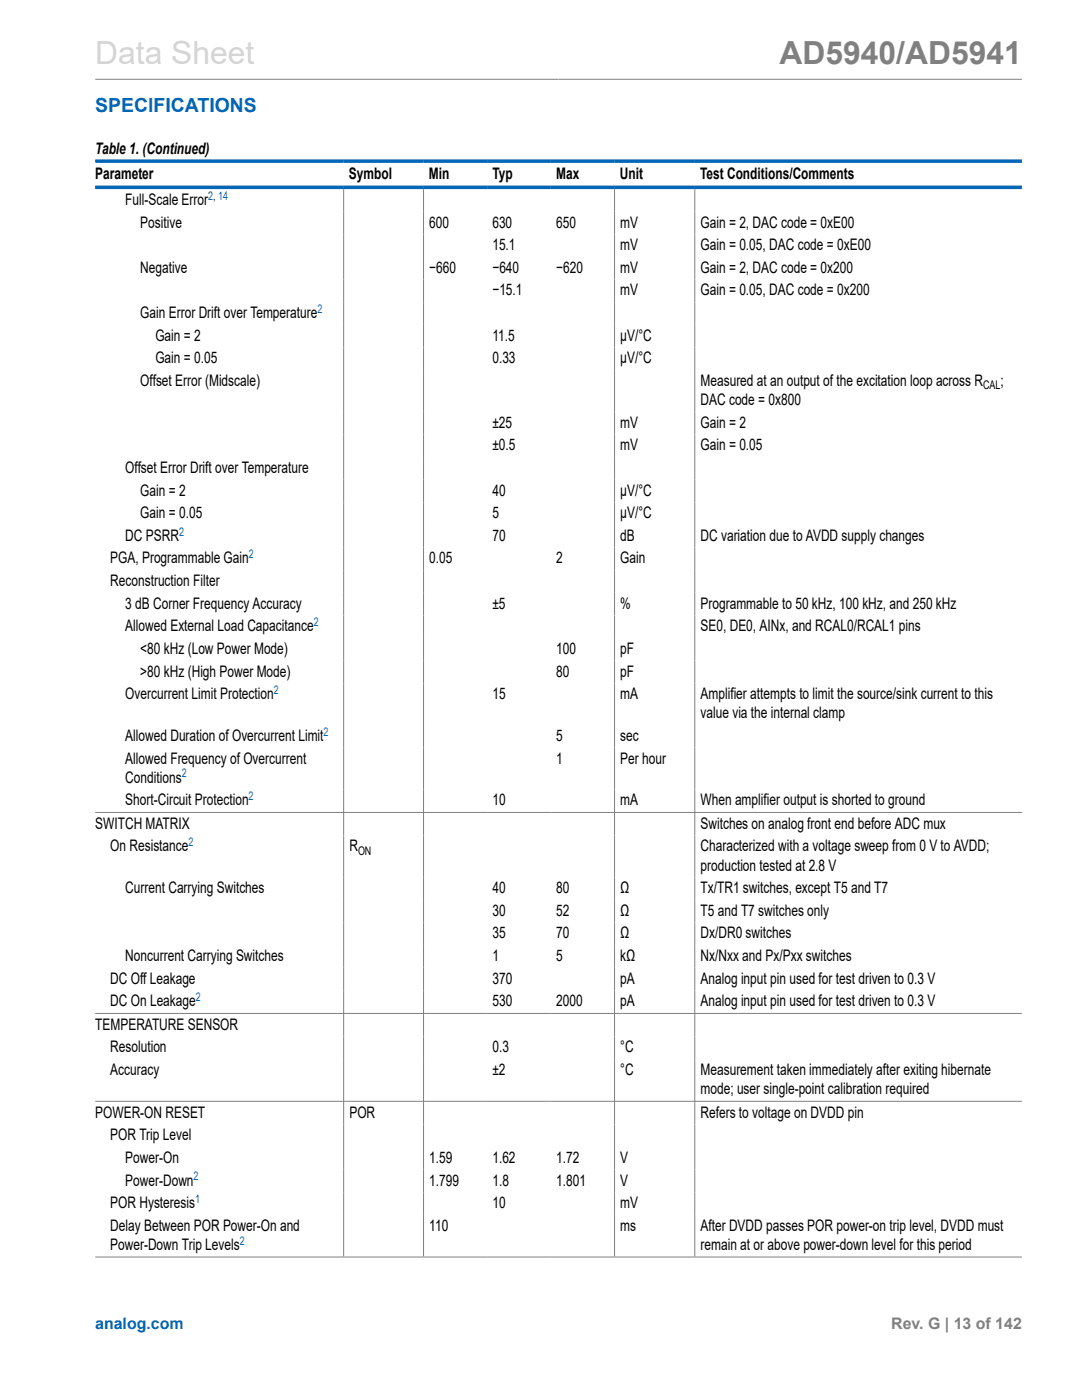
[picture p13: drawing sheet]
<svg xmlns="http://www.w3.org/2000/svg" width="216mm" height="279mm" viewBox="0 0 216 279" stroke-linecap="round" stroke-linejoin="round" font-family="sans-serif">
<defs><g id="words">
<text font-size="6.3" fill="#d3d3d3" x="19" y="12.7">Data Sheet</text>
<text font-size="6.3" fill="#808080" x="155.5" y="12.7">AD5940/AD5941</text>
<text font-size="3.9" fill="#0067b8" x="19" y="22.3">SPECIFICATIONS</text>
<g font-size="3.2">
<text x="19" y="30.8">Table 1. (Continued)</text>
<text x="19" y="35.7">Parameter</text>
<text x="69.6" y="35.7">Symbol</text>
<text x="85.6" y="35.7">Min</text>
<text x="98.3" y="35.7">Typ</text>
<text x="111" y="35.7">Max</text>
<text x="123.7" y="35.7">Unit</text>
<text x="139.7" y="35.7">Test Conditions/Comments</text>
<text x="25" y="40.9">Full-Scale Error</text>
<text x="28" y="45.4">Positive</text>
<text x="85.7" y="45.4">600</text>
<text x="98.3" y="45.4">630</text>
<text x="111" y="45.4">650</text>
<text x="123.8" y="45.4">mV</text>
<text x="139.8" y="45.4">Gain = 2, DAC code = 0xE00</text>
<text x="98.3" y="49.9">15.1</text>
<text x="123.8" y="49.9">mV</text>
<text x="139.8" y="49.9">Gain = 0.05, DAC code = 0xE00</text>
<text x="28" y="54.5">Negative</text>
<text x="85.7" y="54.5">−660</text>
<text x="98.3" y="54.5">−640</text>
<text x="98.3" y="59">−15.1</text>
<text x="111" y="54.5">−620</text>
<text x="123.8" y="54.5">mV</text>
<text x="123.8" y="59">mV</text>
<text x="139.8" y="54.5">Gain = 2, DAC code = 0x200</text>
<text x="139.8" y="59">Gain = 0.05, DAC code = 0x200</text>
<text x="28" y="63.5">Gain Error Drift over Temperature</text>
<text x="31" y="68">Gain = 2</text>
<text x="98.3" y="68">11.5</text>
<text x="123.8" y="68">µV/°C</text>
<text x="28" y="77">Offset Error (Midscale)</text>
<text x="31" y="72.5">Gain = 0.05</text>
<text x="98.3" y="72.5">0.33</text>
<text x="123.8" y="72.5">µV/°C</text>
<text x="139.8" y="77">Measured at an output of the excitation loop across R</text>
<text x="199.6" y="77">;</text>
<text x="139.8" y="80.8">DAC code = 0x800</text>
<text x="98.3" y="85.4">±25</text>
<text x="98.3" y="89.9">±0.5</text>
<text x="123.8" y="85.4">mV</text>
<text x="123.8" y="89.9">mV</text>
<text x="139.8" y="85.4">Gain = 2</text>
<text x="139.8" y="89.9">Gain = 0.05</text>
<text x="25" y="94.4">Offset Error Drift over Temperature</text>
<text x="28" y="98.9">Gain = 2</text>
<text x="98.3" y="98.9">40</text>
<text x="123.8" y="98.9">µV/°C</text>
<text x="25" y="107.9">DC PSRR</text>
<text x="28" y="103.4">Gain = 0.05</text>
<text x="98.3" y="103.4">5</text>
<text x="98.3" y="107.9">70</text>
<text x="123.8" y="103.4">µV/°C</text>
<text x="123.8" y="107.9">dB</text>
<text x="139.8" y="107.9">DC variation due to AVDD supply changes</text>
<text x="22" y="112.5">PGA, Programmable Gain</text>
<text x="85.7" y="112.5">0.05</text>
<text x="111" y="112.5">2</text>
<text x="123.8" y="112.5">Gain</text>
<text x="22" y="117">Reconstruction Filter</text>
<text x="25" y="121.5">3 dB Corner Frequency Accuracy</text>
<text x="25" y="126">Allowed External Load Capacitance</text>
<text x="98.3" y="121.5">±5</text>
<text x="123.8" y="121.5">%</text>
<text x="139.8" y="126">SE0, DE0, AINx, and RCAL0/RCAL1 pins</text>
<text x="139.8" y="121.5">Programmable to 50 kHz, 100 kHz, and 250 kHz</text>
<text x="28" y="130.5">&lt;80 kHz (Low Power Mode)</text>
<text x="111" y="130.5">100</text>
<text x="123.8" y="130.5">pF</text>
<text x="28" y="135">&gt;80 kHz (High Power Mode)</text>
<text x="111" y="135">80</text>
<text x="123.8" y="135">pF</text>
<text x="25" y="139.5">Overcurrent Limit Protection</text>
<text x="98.3" y="139.5">15</text>
<text x="123.8" y="139.5">mA</text>
<text x="139.8" y="139.5">Amplifier attempts to limit the source/sink current to this</text>
<text x="139.8" y="143.4">value via the internal clamp</text>
<text x="25" y="147.9">Allowed Duration of Overcurrent Limit</text>
<text x="111" y="147.9">5</text>
<text x="123.8" y="147.9">sec</text>
<text x="25" y="152.4">Allowed Frequency of Overcurrent</text>
<text x="111" y="152.4">1</text>
<text x="123.8" y="152.4">Per hour</text>
<text x="25" y="156.2">Conditions</text>
<text x="25" y="160.7">Short-Circuit Protection</text>
<text x="98.3" y="160.7">10</text>
<text x="123.8" y="160.7">mA</text>
<text x="139.8" y="160.7">When amplifier output is shorted to ground</text>
<text x="19" y="165.4">SWITCH MATRIX</text>
<text x="139.8" y="165.4">Switches on analog front end before ADC mux</text>
<text x="22" y="169.9">On Resistance</text>
<text x="69.7" y="169.9">R</text>
<text x="139.8" y="169.9">Characterized with a voltage sweep from 0 V to AVDD;</text>
<text x="139.8" y="173.7">production tested at 2.8 V</text>
<text x="25" y="178.2">Current Carrying Switches</text>
<text x="98.3" y="178.2">40</text>
<text x="111" y="178.2">80</text>
<text x="123.8" y="178.2">Ω</text>
<text x="139.8" y="178.2">Tx/TR1 switches, except T5 and T7</text>
<text x="98.3" y="182.8">30</text>
<text x="111" y="182.8">52</text>
<text x="123.8" y="182.8">Ω</text>
<text x="139.8" y="182.8">T5 and T7 switches only</text>
<text x="25" y="191.8">Noncurrent Carrying Switches</text>
<text x="98.3" y="187.3">35</text>
<text x="98.3" y="191.8">1</text>
<text x="111" y="187.3">70</text>
<text x="111" y="191.8">5</text>
<text x="123.8" y="187.3">Ω</text>
<text x="123.8" y="191.8">kΩ</text>
<text x="139.8" y="187.3">Dx/DR0 switches</text>
<text x="139.8" y="191.8">Nx/Nxx and Px/Pxx switches</text>
<text x="22" y="196.3">DC Off Leakage</text>
<text x="98.3" y="196.3">370</text>
<text x="123.8" y="196.3">pA</text>
<text x="139.8" y="196.3">Analog input pin used for test driven to 0.3 V</text>
<text x="22" y="200.8">DC On Leakage</text>
<text x="98.3" y="200.8">530</text>
<text x="111" y="200.8">2000</text>
<text x="123.8" y="200.8">pA</text>
<text x="139.8" y="200.8">Analog input pin used for test driven to 0.3 V</text>
<text x="19" y="205.5">TEMPERATURE SENSOR</text>
<text x="22" y="210">Resolution</text>
<text x="22" y="214.5">Accuracy</text>
<text x="98.3" y="210">0.3</text>
<text x="98.3" y="214.5">±2</text>
<text x="123.8" y="210">°C</text>
<text x="123.8" y="214.5">°C</text>
<text x="139.8" y="214.5">Measurement taken immediately after exiting hibernate</text>
<text x="139.8" y="218.4">mode; user single-point calibration required</text>
<text x="19" y="223">POWER-ON RESET</text>
<text x="22" y="227.6">POR Trip Level</text>
<text x="69.7" y="223">POR</text>
<text x="139.8" y="223">Refers to voltage on DVDD pin</text>
<text x="25" y="232.1">Power-On</text>
<text x="85.7" y="232.1">1.59</text>
<text x="98.3" y="232.1">1.62</text>
<text x="111" y="232.1">1.72</text>
<text x="123.8" y="232.1">V</text>
<text x="25" y="236.6">Power-Down</text>
<text x="85.7" y="236.6">1.799</text>
<text x="98.3" y="236.6">1.8</text>
<text x="111" y="236.6">1.801</text>
<text x="123.8" y="236.6">V</text>
<text x="22" y="245.6">Delay Between POR Power-On and</text>
<text x="22" y="241.1">POR Hysteresis</text>
<text x="85.7" y="245.6">110</text>
<text x="98.3" y="241.1">10</text>
<text x="123.8" y="241.1">mV</text>
<text x="123.8" y="245.6">ms</text>
<text x="139.8" y="245.6">After DVDD passes POR power-on trip level, DVDD must</text>
<text x="22" y="249.4">Power-Down Trip Levels</text>
<text x="139.8" y="249.4">remain at or above power-down level for this period</text>
</g>
<text font-size="3.2" fill="#0067b8" x="19" y="265.3">analog.com</text>
<text font-size="3.2" fill="#808080" x="177.8" y="265.3">Rev. G | 13 of 142</text>
<g font-size="2.4" fill="#0067b8">
<text x="41.5" y="39.9">2, 14</text>
<text x="63.3" y="62.4">2</text>
<text x="35.7" y="106.9">2</text>
<text x="49.7" y="111.4">2</text>
<text x="62.6" y="124.9">2</text>
<text x="54.6" y="138.5">2</text>
<text x="64.6" y="146.8">2</text>
<text x="36.3" y="155.1">2</text>
<text x="49.6" y="159.7">2</text>
<text x="37.6" y="168.9">2</text>
<text x="39.1" y="199.8">2</text>
<text x="38.6" y="235.5">2</text>
<text x="38.9" y="240.1">1</text>
<text x="47.8" y="248.4">2</text>
</g>
<g font-size="2.4">
<text x="196.2" y="77.7">CAL</text>
<text x="71.4" y="170.6">ON</text>
</g>
</g></defs>
<path d="M19 15.8h184.9M68.6 37.7v213.1M84.5 37.7v213.1M122.6 37.7v213.1M138.6 37.7v213.1M19 162.1h184.9M19 202.3h184.9M19 219.8h184.9M19 250.9h184.9" fill="none" stroke="#808080" stroke-width=".2"/>
<path d="M19 32.2h184.9M19 37.4h184.9" fill="none" stroke="#0067b8" stroke-width=".71"/>
<use href="#words"/>
</svg>
